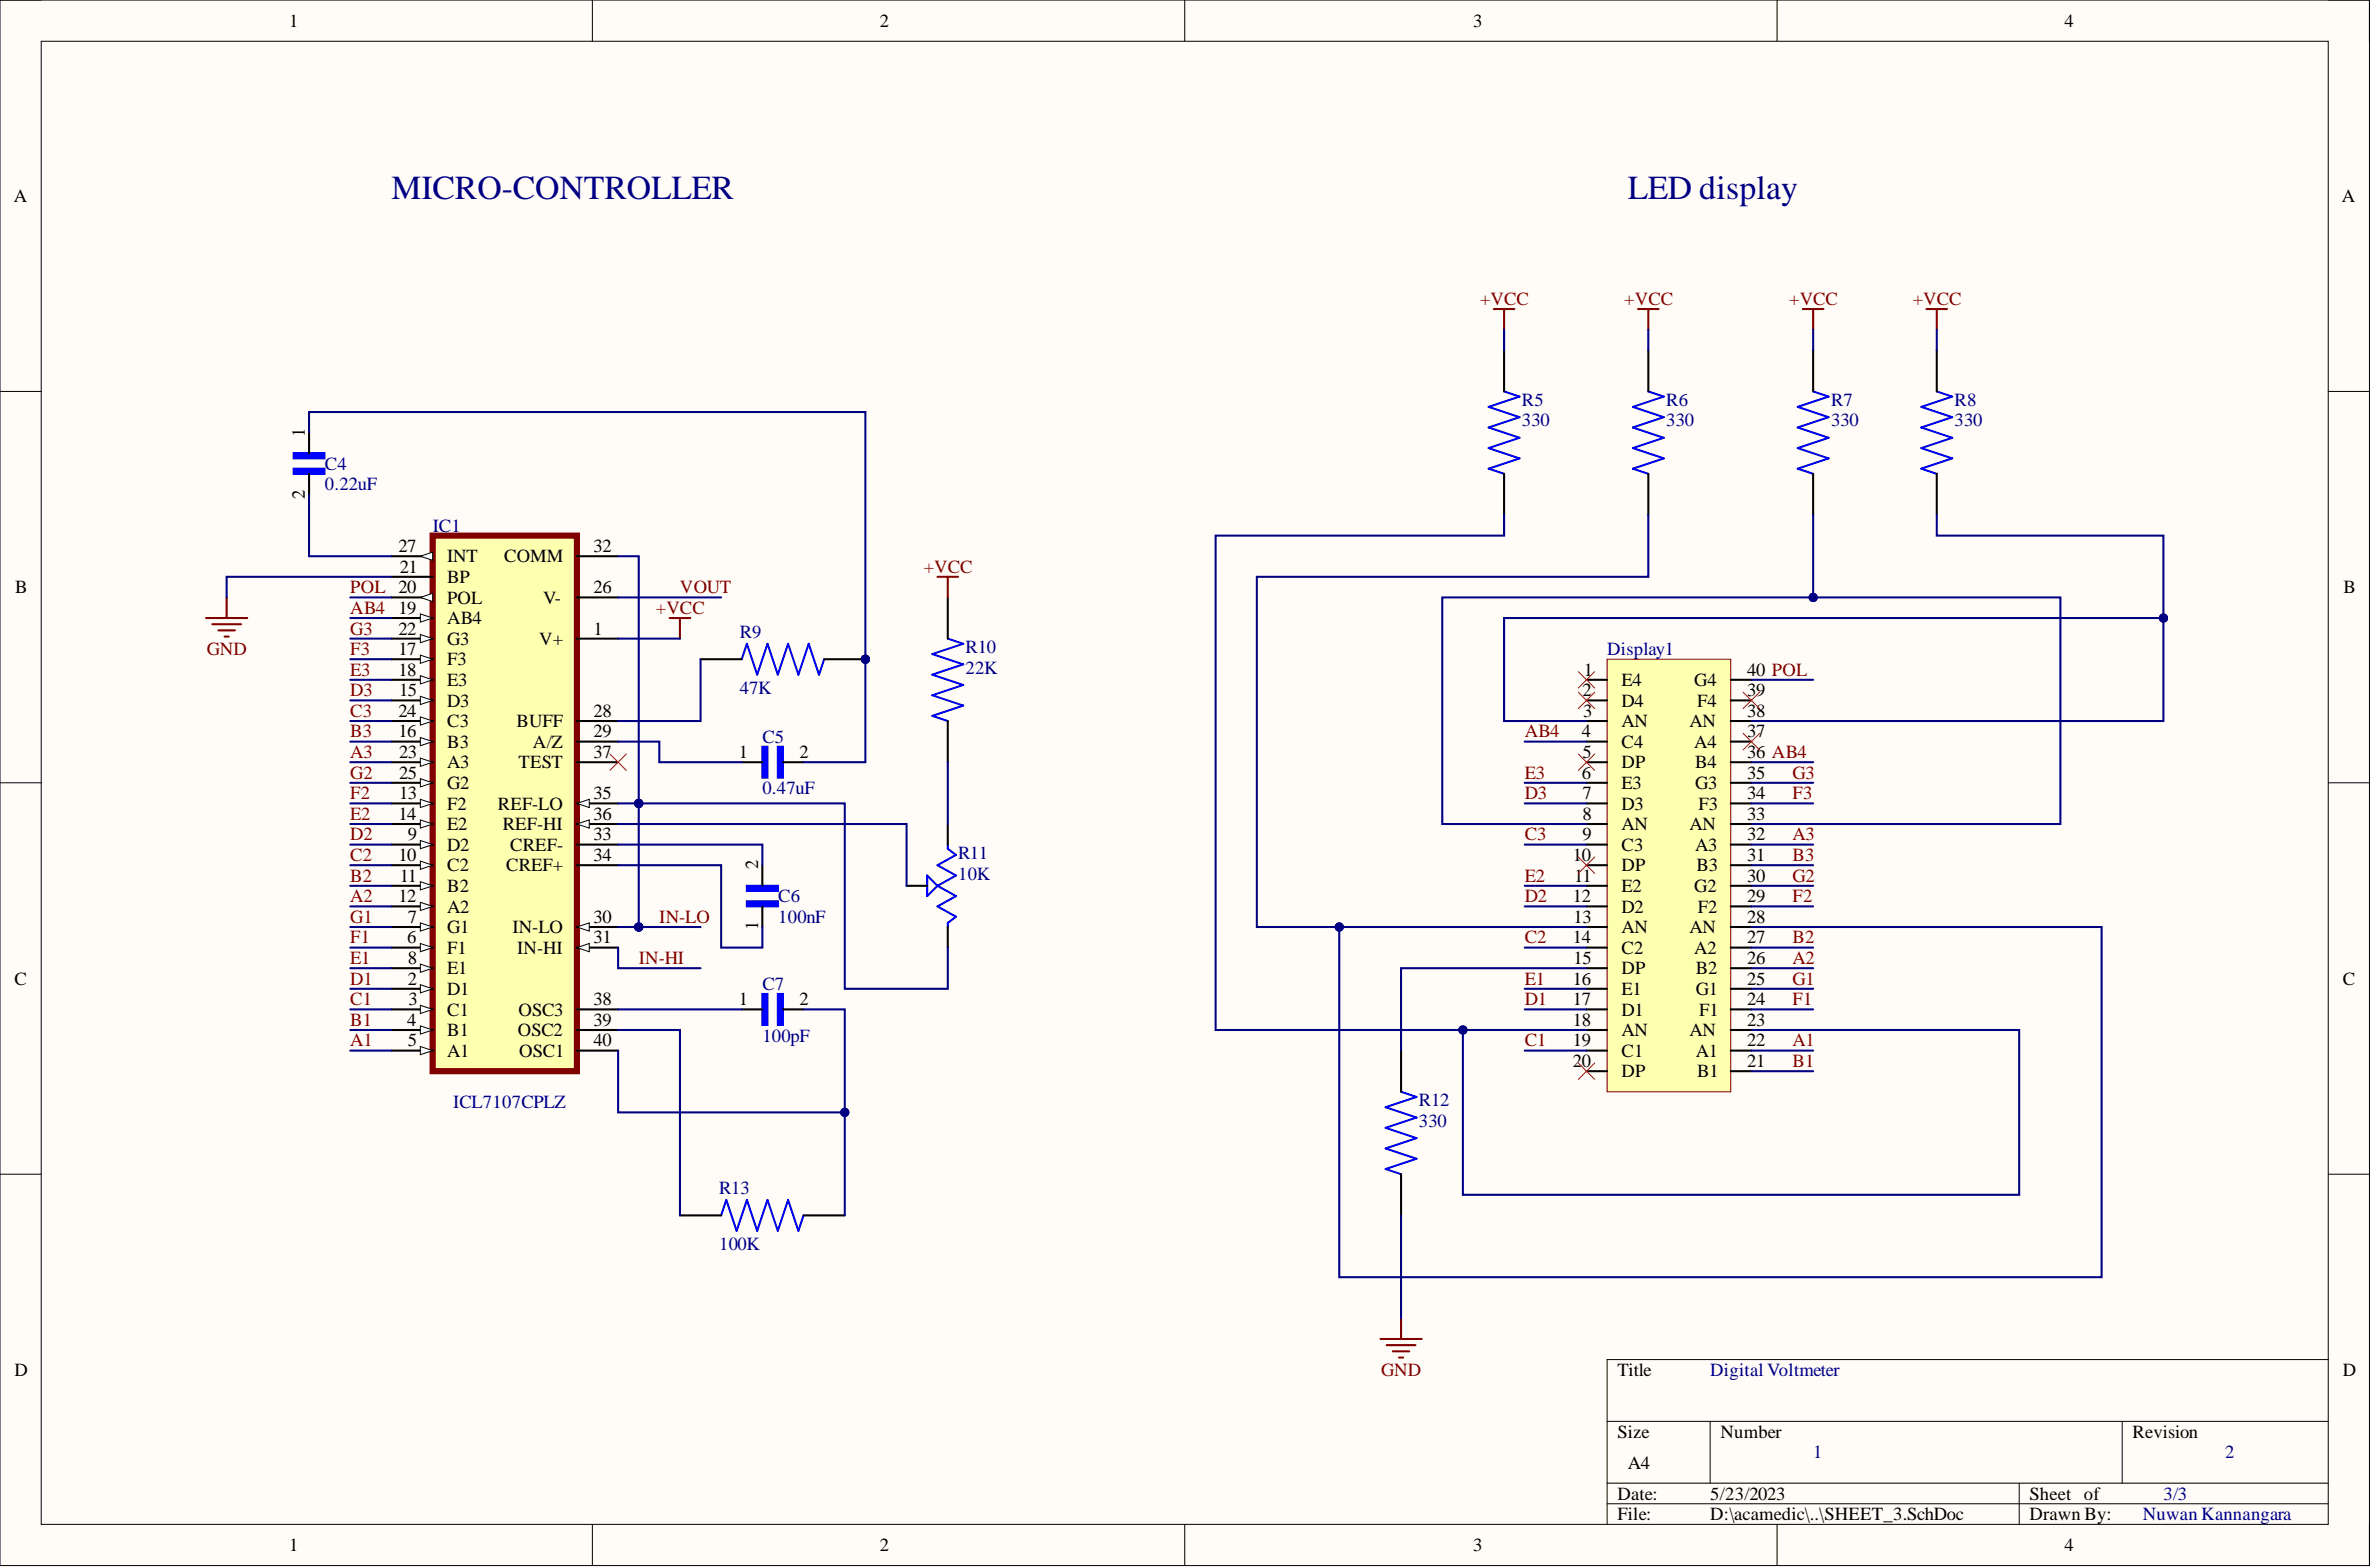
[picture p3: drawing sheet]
<svg xmlns="http://www.w3.org/2000/svg" width="292mm" height="193mm" viewBox="0 0 292 193" stroke-linecap="round" stroke-linejoin="round" font-family="sans-serif">
<defs><g id="words">
<g font-size="4.1" fill="#000080">
<text x="48.2" y="24.4">MICRO-CONTROLLER</text>
<text x="200.5" y="24.4">LED display</text>
</g>
<g font-size="2.3">
<text x="35.6" y="3.3">1</text>
<text x="108.4" y="3.3">2</text>
<text x="181.5" y="3.3">3</text>
<text x="254.3" y="3.3">4</text>
<text x="1.7" y="24.9">A</text>
<text x="288.5" y="24.9">A</text>
<text x="37.6" y="53.8" transform="rotate(-90 37.6 53.8)">1</text>
<text x="37.6" y="61.4" transform="rotate(-90 37.6 61.4)">2</text>
<text x="49.1" y="68">27</text>
<text x="49.2" y="70.5">21</text>
<text x="55.1" y="71.8">BP</text>
<text x="55.1" y="69.3">INT</text>
<text x="62.1" y="69.3">COMM</text>
<text x="73.1" y="68">32</text>
<text x="1.9" y="73.1">B</text>
<text x="49.1" y="75.6">19</text>
<text x="55.1" y="76.9">AB4</text>
<text x="55.1" y="74.3">POL</text>
<text x="66.9" y="74.3">V-</text>
<text x="73.1" y="73.1">26</text>
<text x="288.7" y="73.1">B</text>
<text x="49.1" y="83.2">18</text>
<text x="49.1" y="80.7">17</text>
<text x="49.1" y="78.1">22</text>
<text x="55.1" y="81.9">F3</text>
<text x="55.1" y="79.4">G3</text>
<text x="66.4" y="79.4">V+</text>
<text x="73.1" y="78.1">1</text>
<text x="195.1" y="83.2">1</text>
<text x="215.3" y="83.2">40 POL</text>
<text x="49.1" y="88.3">24</text>
<text x="49.2" y="85.7">15</text>
<text x="55.1" y="89.6">C3</text>
<text x="55.1" y="87">D3</text>
<text x="55.1" y="84.5">E3</text>
<text x="63.6" y="89.6">BUFF</text>
<text x="73.1" y="88.3">28</text>
<text x="194.9" y="85.7">2</text>
<text x="195" y="88.3">3</text>
<text x="199.8" y="84.5">E4</text>
<text x="199.8" y="87">D4</text>
<text x="199.8" y="89.6">AN</text>
<text x="208.1" y="89.6">AN</text>
<text x="208.7" y="84.5">G4</text>
<text x="209.1" y="87">F4</text>
<text x="215.3" y="85.7">39</text>
<text x="215.3" y="88.3">38</text>
<text x="49.1" y="90.8">16</text>
<text x="49.2" y="95.9">25</text>
<text x="49.2" y="93.4">23</text>
<text x="55.1" y="94.6">A3</text>
<text x="55.1" y="92.1">B3</text>
<text x="63.9" y="94.6">TEST</text>
<text x="65.7" y="92.1">A/Z</text>
<text x="73.1" y="93.4">37</text>
<text x="73.1" y="90.8">29</text>
<text x="91" y="93.4">1</text>
<text x="98.5" y="93.4">2</text>
<text x="194.9" y="90.8">4</text>
<text x="194.9" y="95.9">6</text>
<text x="194.9" y="93.4">5</text>
<text x="199.8" y="92.1">C4</text>
<text x="199.8" y="94.6">DP</text>
<text x="208.7" y="92.1">A4</text>
<text x="208.8" y="94.6">B4</text>
<text x="215.3" y="95.9">35</text>
<text x="215.3" y="93.4">36 AB4</text>
<text x="215.3" y="90.8">37</text>
<text x="49.1" y="101">14</text>
<text x="49.2" y="98.4">13</text>
<text x="55.1" y="99.7">F2</text>
<text x="55.1" y="97.2">G2</text>
<text x="61.3" y="99.7">REF-LO</text>
<text x="73.1" y="101">36</text>
<text x="73.1" y="98.4">35</text>
<text x="194.9" y="98.4">7</text>
<text x="194.9" y="101">8</text>
<text x="199.8" y="97.2">E3</text>
<text x="199.8" y="99.7">D3</text>
<text x="208.8" y="97.2">G3</text>
<text x="209.2" y="99.7">F3</text>
<text x="215.3" y="101">33</text>
<text x="215.3" y="98.4">34</text>
<text x="49.1" y="106">10</text>
<text x="50.3" y="103.5">9</text>
<text x="55.1" y="107.3">C2</text>
<text x="55.1" y="104.8">D2</text>
<text x="55.1" y="102.2">E2</text>
<text x="61.9" y="102.2">REF-HI</text>
<text x="62.4" y="107.3">CREF+</text>
<text x="62.9" y="104.8">CREF-</text>
<text x="73.1" y="106">34</text>
<text x="73.1" y="103.5">33</text>
<text x="93.4" y="107.1" transform="rotate(-90 93.4 107.1)">2</text>
<text x="193.8" y="106">10</text>
<text x="194.9" y="103.5">9</text>
<text x="199.8" y="102.2">AN</text>
<text x="199.8" y="104.8">C3</text>
<text x="199.8" y="107.3">DP</text>
<text x="208.1" y="102.2">AN</text>
<text x="208.8" y="104.8">A3</text>
<text x="209" y="107.3">B3</text>
<text x="215.3" y="106">31</text>
<text x="215.3" y="103.5">32</text>
<text x="49.1" y="111.1">12</text>
<text x="49.2" y="108.6">11</text>
<text x="50.3" y="113.6">7</text>
<text x="55.1" y="112.4">A2</text>
<text x="55.1" y="109.8">B2</text>
<text x="73.1" y="113.6">30</text>
<text x="193.8" y="111.1">12</text>
<text x="193.8" y="113.6">13</text>
<text x="193.9" y="108.6">11</text>
<text x="199.8" y="109.8">E2</text>
<text x="199.8" y="112.4">D2</text>
<text x="208.7" y="109.8">G2</text>
<text x="209.2" y="112.4">F2</text>
<text x="215.3" y="113.6">28</text>
<text x="215.3" y="111.1">29</text>
<text x="215.3" y="108.6">30</text>
<text x="50.2" y="116.2">6</text>
<text x="50.3" y="118.7">8</text>
<text x="55.1" y="120">E1</text>
<text x="55.1" y="117.5">F1</text>
<text x="55.1" y="114.9">G1</text>
<text x="63.1" y="114.9">IN-LO</text>
<text x="63.7" y="117.5">IN-HI</text>
<text x="73.1" y="116.2">31</text>
<text x="93.4" y="114.5" transform="rotate(-90 93.4 114.5)">1</text>
<text x="193.8" y="116.2">14</text>
<text x="193.8" y="118.7">15</text>
<text x="199.8" y="114.9">AN</text>
<text x="199.8" y="117.5">C2</text>
<text x="199.8" y="120">DP</text>
<text x="208.1" y="114.9">AN</text>
<text x="208.7" y="117.5">A2</text>
<text x="208.9" y="120">B2</text>
<text x="215.3" y="118.7">26</text>
<text x="215.3" y="116.2">27</text>
<text x="1.8" y="121.3">C</text>
<text x="50.3" y="121.3">2</text>
<text x="50.3" y="123.8">3</text>
<text x="55.1" y="125.1">C1</text>
<text x="55.1" y="122.5">D1</text>
<text x="63.9" y="125.1">OSC3</text>
<text x="73.1" y="123.8">38</text>
<text x="91" y="123.8">1</text>
<text x="98.5" y="123.8">2</text>
<text x="193.8" y="121.3">16</text>
<text x="193.8" y="123.8">17</text>
<text x="199.8" y="122.5">E1</text>
<text x="199.8" y="125.1">D1</text>
<text x="208.9" y="122.5">G1</text>
<text x="209.3" y="125.1">F1</text>
<text x="215.3" y="123.8">24</text>
<text x="215.3" y="121.3">25</text>
<text x="288.6" y="121.3">C</text>
<text x="50.2" y="126.3">4</text>
<text x="50.3" y="128.9">5</text>
<text x="55.1" y="130.1">A1</text>
<text x="55.1" y="127.6">B1</text>
<text x="63.8" y="127.6">OSC2</text>
<text x="64" y="130.1">OSC1</text>
<text x="73.1" y="128.9">40</text>
<text x="73.1" y="126.3">39</text>
<text x="193.8" y="126.3">18</text>
<text x="193.8" y="128.9">19</text>
<text x="193.8" y="131.4">20</text>
<text x="199.8" y="127.6">AN</text>
<text x="199.8" y="130.1">C1</text>
<text x="208.1" y="127.6">AN</text>
<text x="208.9" y="130.1">A1</text>
<text x="215.3" y="131.4">21</text>
<text x="215.3" y="128.9">22</text>
<text x="215.3" y="126.3">23</text>
<text x="199.8" y="132.7">DP</text>
<text x="209.1" y="132.7">B1</text>
<text x="1.8" y="169.5">D</text>
<text x="199.3" y="169.5">Title</text>
<text x="288.6" y="169.5">D</text>
<text x="199.3" y="177.1">Size</text>
<text x="212" y="177.1">Number</text>
<text x="262.7" y="177.1">Revision</text>
<text x="199.3" y="184.7">Date:</text>
<text x="200.5" y="180.9">A4</text>
<text x="210.7" y="184.7">5/23/2023</text>
<text x="250" y="184.7">Sheet of</text>
<text x="35.6" y="191">1</text>
<text x="108.4" y="191">2</text>
<text x="181.5" y="191">3</text>
<text x="199.3" y="187.2">File:</text>
<text x="210.7" y="187.2">D:\acamedic\..\SHEET_3.SchDoc</text>
<text x="250" y="187.2">Drawn By:</text>
<text x="254.3" y="191">4</text>
</g>
<g font-size="2.3" fill="#800000">
<text x="182.3" y="37.6">+VCC</text>
<text x="200.1" y="37.6">+VCC</text>
<text x="220.4" y="37.6">+VCC</text>
<text x="235.6" y="37.6">+VCC</text>
<text x="113.8" y="70.5">+VCC</text>
<text x="43.2" y="75.6">AB4</text>
<text x="43.2" y="73.1">POL 20</text>
<text x="80.8" y="75.6">+VCC</text>
<text x="83.8" y="73.1">VOUT</text>
<text x="25.5" y="80.7">GND</text>
<text x="43.2" y="83.2">E3</text>
<text x="43.2" y="80.7">F3</text>
<text x="43.2" y="78.1">G3</text>
<text x="43.2" y="88.3">C3</text>
<text x="43.2" y="85.7">D3</text>
<text x="43.2" y="95.9">G2</text>
<text x="43.2" y="93.4">A3</text>
<text x="43.2" y="90.8">B3</text>
<text x="187.8" y="90.8">AB4</text>
<text x="187.8" y="95.9">E3</text>
<text x="220.8" y="95.9">G3</text>
<text x="43.2" y="101">E2</text>
<text x="43.2" y="98.4">F2</text>
<text x="187.8" y="98.4">D3</text>
<text x="220.8" y="98.4">F3</text>
<text x="43.2" y="106">C2</text>
<text x="43.2" y="103.5">D2</text>
<text x="187.8" y="103.5">C3</text>
<text x="220.8" y="106">B3</text>
<text x="220.8" y="103.5">A3</text>
<text x="43.2" y="113.6">G1</text>
<text x="43.2" y="111.1">A2</text>
<text x="43.2" y="108.6">B2</text>
<text x="81.2" y="113.6">IN-LO</text>
<text x="187.8" y="108.6">E2</text>
<text x="187.8" y="111.1">D2</text>
<text x="220.8" y="111.1">F2</text>
<text x="220.8" y="108.6">G2</text>
<text x="43.2" y="118.7">E1</text>
<text x="43.2" y="116.2">F1</text>
<text x="78.7" y="118.7">IN-HI</text>
<text x="187.8" y="116.2">C2</text>
<text x="220.8" y="118.7">A2</text>
<text x="220.8" y="116.2">B2</text>
<text x="43.2" y="123.8">C1</text>
<text x="43.2" y="121.3">D1</text>
<text x="187.8" y="121.3">E1</text>
<text x="187.8" y="123.8">D1</text>
<text x="220.8" y="123.8">F1</text>
<text x="220.8" y="121.3">G1</text>
<text x="43.2" y="128.9">A1</text>
<text x="43.2" y="126.3">B1</text>
<text x="187.8" y="128.9">C1</text>
<text x="220.8" y="131.4">B1</text>
<text x="220.8" y="128.9">A1</text>
<text x="170.2" y="169.5">GND</text>
</g>
<g font-size="2.3" fill="#000080">
<text x="187.5" y="50">R5</text>
<text x="187.5" y="52.5">330</text>
<text x="205.3" y="50">R6</text>
<text x="205.3" y="52.5">330</text>
<text x="225.6" y="50">R7</text>
<text x="225.6" y="52.5">330</text>
<text x="240.8" y="50">R8</text>
<text x="240.8" y="52.5">330</text>
<text x="40" y="57.8">C4</text>
<text x="40" y="60.4">0.22uF</text>
<text x="53.3" y="65.5">IC1</text>
<text x="91.1" y="78.6">R9</text>
<text x="119" y="80.4">R10</text>
<text x="119" y="83">22K</text>
<text x="198" y="80.7">Display1</text>
<text x="91.1" y="85.4">47K</text>
<text x="93.9" y="91.5">C5</text>
<text x="93.9" y="97.8">0.47uF</text>
<text x="118" y="105.8">R11</text>
<text x="95.9" y="111.1">C6</text>
<text x="95.9" y="113.6">100nF</text>
<text x="118" y="108.3">10K</text>
<text x="93.9" y="121.9">C7</text>
<text x="93.9" y="128.3">100pF</text>
<text x="55.8" y="136.5">ICL7107CPLZ</text>
<text x="174.8" y="136.2">R12</text>
<text x="174.8" y="138.8">330</text>
<text x="88.6" y="147">R13</text>
<text x="88.6" y="153.9">100K</text>
<text x="210.7" y="169.5">Digital Voltmeter</text>
<text x="223.4" y="179.6">1</text>
<text x="274.1" y="179.6">2</text>
<text x="266.5" y="184.7">3/3</text>
<text x="264" y="187.2">Nuwan Kannangara</text>
</g>
</g></defs>
<path d="M0 0h291.9v192.8h-291.9z" fill-rule="evenodd" fill="#fffcf8"/>
<path d="M0 0h291.9v192.8h-291.9z" fill="none" stroke="#000" stroke-width=".12"/>
<path d="M5.1 5.1h281.7v182.6h-281.7z" fill-rule="evenodd" fill="#fffcf8"/>
<g fill="none" stroke="#000" stroke-width=".12">
<path d="M0 0h5.1M5.1 5.1h281.7v182.6h-281.7zM73 0v5.1M146 0v5.1M218.9 0v5.1M286.8 0h5.1v5.1M0 48.2h5.1M286.8 48.2h5.1M0 96.4h5.1M286.8 96.4h5.1M0 144.6h5.1M286.8 144.6h5.1"/>
<path d="M198 175h88.8M210.7 175v7.6M261.4 175v7.6M286.8 167.4h-88.8v20.3M73 187.7v5.1M146 187.7v5.1M198 182.6h88.8M198 185.2h88.8M218.9 187.7v5.1M248.8 182.6v5.1M291.9 187.7v5.1"/>
</g>
<path d="M198 81.2h15.2v53.3h-15.2z" fill-rule="evenodd" fill="#ffffb0"/>
<path d="M198 81.2h15.2v53.3h-15.2z" fill="none" stroke="#800000" stroke-width=".12"/>
<g fill="none" stroke="#000" stroke-width=".25">
<path d="M185.3 43.1v5.1M185.3 58.4v5M203.1 43.1v5.1M203.1 58.4v5M223.4 43.1v5.1M223.4 58.4v5M238.6 43.1v5.1M238.6 58.4v5M195.5 83.7h2.5M195.5 86.3h2.5M195.5 88.8h2.5M195.5 91.3h2.5"/>
<path d="M195.5 93.9h2.5M195.5 96.4h2.5M195.5 98.9h2.5M213.2 83.7h2.6M213.2 86.3h2.6M213.2 88.8h2.6M213.2 91.3h2.6M213.2 93.9h2.6M213.2 96.4h2.6M213.2 98.9h2.6M195.5 101.5h2.5M195.5 104h2.5"/>
<path d="M195.5 106.5h2.5M195.5 109.1h2.5M195.5 111.6h2.5M195.5 114.2h2.5M195.5 116.7h2.5M195.5 119.2h2.5M213.2 101.5h2.6M213.2 104h2.6M213.2 106.5h2.6M213.2 109.1h2.6M213.2 111.6h2.6M213.2 114.2h2.6"/>
<path d="M213.2 116.7h2.6M213.2 119.2h2.6M172.6 129.4v5.1M195.5 121.8h2.5M195.5 124.3h2.5M195.5 126.8h2.5M195.5 129.4h2.5M195.5 131.9h2.5M213.2 121.8h2.6M213.2 124.3h2.6M213.2 126.8h2.6M213.2 129.4h2.6"/>
<path d="M213.2 131.9h2.6M172.6 144.6v5.1"/>
</g>
<path d="M185.3 48.2l1.9 .6-3.8 1.3 3.8 1.3-3.8 1.2 3.8 1.3-3.8 1.3 3.8 1.2-3.8 1.3 1.9 .7M203.1 48.2l1.9 .6-3.8 1.3 3.8 1.3-3.8 1.2 3.8 1.3-3.8 1.3 3.8 1.2-3.8 1.3 1.9 .7M223.4 48.2l1.9 .6-3.8 1.3 3.8 1.3-3.8 1.2 3.8 1.3-3.8 1.3 3.8 1.2-3.8 1.3 1.9 .7M238.6 48.2l1.9 .6-3.8 1.3 3.8 1.3-3.8 1.2 3.8 1.3-3.8 1.3 3.8 1.2-3.8 1.3 1.9 .7M172.6 134.5l1.9 .6-3.8 1.3 3.8 1.2-3.8 1.3 3.8 1.3-3.8 1.2 3.8 1.3-3.8 1.3 1.9 .6" fill="none" stroke="#00f" stroke-width=".25"/>
<g fill="none" stroke="#800000" stroke-width=".25">
<path d="M184 38.1h2.6M185.3 38.1v2.5M201.8 38.1h2.5M203.1 38.1v2.5M222.1 38.1h2.5M223.4 38.1v2.5M237.3 38.1h2.6M238.6 38.1v2.5M170.1 164.9h5M170.8 165.7h3.6M171.6 166.4h2M172.4 167.2h.5"/>
<path d="M172.6 162.4v2.5"/>
</g>
<path d="M53.3 66h17.8v65.9h-17.8z" fill-rule="evenodd" fill="#ffffb0"/>
<path d="M53.3 66h17.8v65.9h-17.8z" fill="none" stroke="#800000" stroke-width=".76"/>
<path d="M71.1 116.7h5.1M71.1 129.4h5.1M71.1 126.8h5.1M71.1 124.3h5.1" fill="none" stroke="#000" stroke-width=".25"/>
<path d="M71.1 116.7l1.5-.5v1z" fill="#f8fcff"/>
<path d="M71.1 116.7l1.5-.5v1z" fill="none" stroke="#000" stroke-width=".12"/>
<path d="M71.1 114.2h5.1" fill="none" stroke="#000" stroke-width=".25"/>
<path d="M71.1 114.2l1.5-.6v1.1z" fill="#f8fcff"/>
<path d="M71.1 114.2l1.5-.6v1.1z" fill="none" stroke="#000" stroke-width=".12"/>
<path d="M71.1 106.5h5.1M71.1 104h5.1M71.1 101.5h5.1" fill="none" stroke="#000" stroke-width=".25"/>
<path d="M71.1 101.5l1.5-.5v1z" fill="#f8fcff"/>
<path d="M71.1 101.5l1.5-.5v1z" fill="none" stroke="#000" stroke-width=".12"/>
<path d="M71.1 98.9h5.1" fill="none" stroke="#000" stroke-width=".25"/>
<path d="M71.1 98.9l1.5-.5v1z" fill="#f8fcff"/>
<path d="M71.1 98.9l1.5-.5v1z" fill="none" stroke="#000" stroke-width=".12"/>
<path d="M71.1 78.6h5.1M71.1 73.6h5.1M71.1 68.5h5.1M71.1 93.9h5.1M71.1 91.3h5.1M71.1 88.8h5.1M48.2 129.4h5.1" fill="none" stroke="#000" stroke-width=".25"/>
<path d="M51.8 128.9l1.5 .5-1.5 .5z" fill="#f8fcff"/>
<path d="M51.8 128.9l1.5 .5-1.5 .5z" fill="none" stroke="#000" stroke-width=".12"/>
<path d="M48.2 126.8h5.1" fill="none" stroke="#000" stroke-width=".25"/>
<path d="M51.8 126.3l1.5 .5-1.5 .5z" fill="#f8fcff"/>
<path d="M51.8 126.3l1.5 .5-1.5 .5z" fill="none" stroke="#000" stroke-width=".12"/>
<path d="M48.2 124.3h5.1" fill="none" stroke="#000" stroke-width=".25"/>
<path d="M51.8 123.8l1.5 .5-1.5 .5z" fill="#f8fcff"/>
<path d="M51.8 123.8l1.5 .5-1.5 .5z" fill="none" stroke="#000" stroke-width=".12"/>
<path d="M48.2 121.8h5.1" fill="none" stroke="#000" stroke-width=".25"/>
<path d="M51.8 121.3l1.5 .5-1.5 .5z" fill="#f8fcff"/>
<path d="M51.8 121.3l1.5 .5-1.5 .5z" fill="none" stroke="#000" stroke-width=".12"/>
<path d="M48.2 119.2h5.1" fill="none" stroke="#000" stroke-width=".25"/>
<path d="M51.8 118.7l1.5 .5-1.5 .5z" fill="#f8fcff"/>
<path d="M51.8 118.7l1.5 .5-1.5 .5z" fill="none" stroke="#000" stroke-width=".12"/>
<path d="M48.2 116.7h5.1" fill="none" stroke="#000" stroke-width=".25"/>
<path d="M51.8 116.2l1.5 .5-1.5 .5z" fill="#f8fcff"/>
<path d="M51.8 116.2l1.5 .5-1.5 .5z" fill="none" stroke="#000" stroke-width=".12"/>
<path d="M48.2 114.2h5.1" fill="none" stroke="#000" stroke-width=".25"/>
<path d="M51.8 113.6l1.5 .6-1.5 .5z" fill="#f8fcff"/>
<path d="M51.8 113.6l1.5 .6-1.5 .5z" fill="none" stroke="#000" stroke-width=".12"/>
<path d="M48.2 111.6h5.1" fill="none" stroke="#000" stroke-width=".25"/>
<path d="M51.8 111.1l1.5 .5-1.5 .5z" fill="#f8fcff"/>
<path d="M51.8 111.1l1.5 .5-1.5 .5z" fill="none" stroke="#000" stroke-width=".12"/>
<path d="M48.2 109.1h5.1" fill="none" stroke="#000" stroke-width=".25"/>
<path d="M51.8 108.6l1.5 .5-1.5 .5z" fill="#f8fcff"/>
<path d="M51.8 108.6l1.5 .5-1.5 .5z" fill="none" stroke="#000" stroke-width=".12"/>
<path d="M48.2 106.5h5.1" fill="none" stroke="#000" stroke-width=".25"/>
<path d="M51.8 106l1.5 .5-1.5 .6z" fill="#f8fcff"/>
<path d="M51.8 106l1.5 .5-1.5 .6z" fill="none" stroke="#000" stroke-width=".12"/>
<path d="M48.2 104h5.1" fill="none" stroke="#000" stroke-width=".25"/>
<path d="M51.8 103.5l1.5 .5-1.5 .5z" fill="#f8fcff"/>
<path d="M51.8 103.5l1.5 .5-1.5 .5z" fill="none" stroke="#000" stroke-width=".12"/>
<path d="M48.2 101.5h5.1" fill="none" stroke="#000" stroke-width=".25"/>
<path d="M51.8 101l1.5 .5-1.5 .5z" fill="#f8fcff"/>
<path d="M51.8 101l1.5 .5-1.5 .5z" fill="none" stroke="#000" stroke-width=".12"/>
<path d="M48.2 98.9h5.1" fill="none" stroke="#000" stroke-width=".25"/>
<path d="M51.8 98.4l1.5 .5-1.5 .5z" fill="#f8fcff"/>
<path d="M51.8 98.4l1.5 .5-1.5 .5z" fill="none" stroke="#000" stroke-width=".12"/>
<path d="M48.2 96.4h5.1" fill="none" stroke="#000" stroke-width=".25"/>
<path d="M51.8 95.9l1.5 .5-1.5 .5z" fill="#f8fcff"/>
<path d="M51.8 95.9l1.5 .5-1.5 .5z" fill="none" stroke="#000" stroke-width=".12"/>
<path d="M48.2 93.9h5.1" fill="none" stroke="#000" stroke-width=".25"/>
<path d="M51.8 93.4l1.5 .5-1.5 .5z" fill="#f8fcff"/>
<path d="M51.8 93.4l1.5 .5-1.5 .5z" fill="none" stroke="#000" stroke-width=".12"/>
<path d="M48.2 91.3h5.1" fill="none" stroke="#000" stroke-width=".25"/>
<path d="M51.8 90.8l1.5 .5-1.5 .5z" fill="#f8fcff"/>
<path d="M51.8 90.8l1.5 .5-1.5 .5z" fill="none" stroke="#000" stroke-width=".12"/>
<path d="M48.2 88.8h5.1" fill="none" stroke="#000" stroke-width=".25"/>
<path d="M51.8 88.3l1.5 .5-1.5 .5z" fill="#f8fcff"/>
<path d="M51.8 88.3l1.5 .5-1.5 .5z" fill="none" stroke="#000" stroke-width=".12"/>
<path d="M48.2 86.3h5.1" fill="none" stroke="#000" stroke-width=".25"/>
<path d="M51.8 85.7l1.5 .6-1.5 .5z" fill="#f8fcff"/>
<path d="M51.8 85.7l1.5 .6-1.5 .5z" fill="none" stroke="#000" stroke-width=".12"/>
<path d="M48.2 83.7h5.1" fill="none" stroke="#000" stroke-width=".25"/>
<path d="M51.8 83.2l1.5 .5-1.5 .5z" fill="#f8fcff"/>
<path d="M51.8 83.2l1.5 .5-1.5 .5z" fill="none" stroke="#000" stroke-width=".12"/>
<path d="M48.2 81.2h5.1" fill="none" stroke="#000" stroke-width=".25"/>
<path d="M51.8 80.7l1.5 .5-1.5 .5z" fill="#f8fcff"/>
<path d="M51.8 80.7l1.5 .5-1.5 .5z" fill="none" stroke="#000" stroke-width=".12"/>
<path d="M48.2 78.6h5.1" fill="none" stroke="#000" stroke-width=".25"/>
<path d="M51.8 78.1l1.5 .5-1.5 .6z" fill="#f8fcff"/>
<path d="M51.8 78.1l1.5 .5-1.5 .6z" fill="none" stroke="#000" stroke-width=".12"/>
<path d="M48.2 76.1h5.1" fill="none" stroke="#000" stroke-width=".25"/>
<path d="M51.8 75.6l1.5 .5-1.5 .5z" fill="#f8fcff"/>
<path d="M51.8 75.6l1.5 .5-1.5 .5z" fill="none" stroke="#000" stroke-width=".12"/>
<path d="M48.2 73.6h5.1" fill="none" stroke="#000" stroke-width=".25"/>
<path d="M51.8 73.6l1.5-.5v1z" fill="#f8fcff"/>
<path d="M51.8 73.6l1.5-.5v1z" fill="none" stroke="#000" stroke-width=".12"/>
<path d="M48.2 71h5.1M48.2 68.5h5.1" fill="none" stroke="#000" stroke-width=".25"/>
<path d="M51.8 68.5l1.5-.5v1z" fill="#f8fcff"/>
<path d="M51.8 68.5l1.5-.5v1z" fill="none" stroke="#000" stroke-width=".12"/>
<path d="M82.5 76.1h2.5M83.8 76.1v2.5" fill="none" stroke="#800000" stroke-width=".25"/>
<path d="M114.2 107.8l1.3 1.3-1.3 1.3zM115.5 109.1l2.3 1.3-2.3 1.2 2.3 1.3-1 .7v.6M116.8 104v.5l1 .8-2.3 1.2 2.3 1.3-2.3 1.3" fill="none" stroke="#00f" stroke-width=".25"/>
<path d="M111.7 109.1h2.5M116.8 101.5v2.5M116.8 114.2v2.5" fill="none" stroke="#000" stroke-width=".25"/>
<path d="M93.9 92h.7v3.8h-.7z" fill-rule="evenodd" fill="#00f"/>
<path d="M93.9 92h.7v3.8h-.7z" fill="none" stroke="#00f" stroke-width=".25"/>
<path d="M95.8 92h.7v3.8h-.7z" fill-rule="evenodd" fill="#00f"/>
<path d="M95.8 92h.7v3.8h-.7z" fill="none" stroke="#00f" stroke-width=".25"/>
<path d="M91.4 93.9h2.5M96.5 93.9h2.5" fill="none" stroke="#000" stroke-width=".25"/>
<path d="M93.9 122.4h.7v3.8h-.7z" fill-rule="evenodd" fill="#00f"/>
<path d="M93.9 122.4h.7v3.8h-.7z" fill="none" stroke="#00f" stroke-width=".25"/>
<path d="M95.8 122.4h.7v3.8h-.7z" fill-rule="evenodd" fill="#00f"/>
<path d="M95.8 122.4h.7v3.8h-.7z" fill="none" stroke="#00f" stroke-width=".25"/>
<path d="M91.4 124.3h2.5M96.5 124.3h2.5" fill="none" stroke="#000" stroke-width=".25"/>
<path d="M36.2 55.8h3.8v.6h-3.8z" fill-rule="evenodd" fill="#00f"/>
<path d="M36.2 55.8h3.8v.6h-3.8z" fill="none" stroke="#00f" stroke-width=".25"/>
<path d="M36.2 57.7h3.8v.7h-3.8z" fill-rule="evenodd" fill="#00f"/>
<path d="M36.2 57.7h3.8v.7h-3.8zM116.8 78.6l1.9 .7-3.8 1.2 3.8 1.3-3.8 1.3 3.8 1.3-3.8 1.2 3.8 1.3-3.8 1.3 1.9 .6M88.8 149.7l.7-1.9 1.2 3.8 1.3-3.8 1.3 3.8 1.3-3.8 1.2 3.8 1.3-3.8 1.3 3.8 .6-1.9" fill="none" stroke="#00f" stroke-width=".25"/>
<path d="M38.1 53.3v2.5M38.1 58.4v2.5M116.8 73.6v5M116.8 88.8v5.1M83.8 149.7h5M99 149.7h5.1" fill="none" stroke="#000" stroke-width=".25"/>
<path d="M115.5 71h2.5M116.8 71v2.6" fill="none" stroke="#800000" stroke-width=".25"/>
<path d="M92 111h3.8v.6h-3.8z" fill-rule="evenodd" fill="#00f"/>
<path d="M92 111h3.8v.6h-3.8z" fill="none" stroke="#00f" stroke-width=".25"/>
<path d="M92 109.1h3.8v.6h-3.8z" fill-rule="evenodd" fill="#00f"/>
<path d="M92 109.1h3.8v.6h-3.8z" fill="none" stroke="#00f" stroke-width=".25"/>
<path d="M93.9 106.5v2.6M93.9 111.6v2.6" fill="none" stroke="#000" stroke-width=".25"/>
<circle cx="106.6" cy="81.2" r=".51" fill="#000080"/>
<circle cx="106.6" cy="81.2" r=".51" fill="none" stroke="#000080" stroke-width=".12"/>
<path d="M91.4 81.2l.6-1.9 1.3 3.8 1.3-3.8 1.2 3.8 1.3-3.8 1.3 3.8 1.2-3.8 1.3 3.8 .6-1.9" fill="none" stroke="#00f" stroke-width=".25"/>
<path d="M86.3 81.2h5.1M101.5 81.2h5.1" fill="none" stroke="#000" stroke-width=".25"/>
<circle cx="106.6" cy="81.2" r=".51" fill="#000080"/>
<circle cx="106.6" cy="81.2" r=".51" fill="none" stroke="#000080" stroke-width=".12"/>
<path d="M25.4 76.1h5.1M26.1 76.9h3.6M26.9 77.6h2M27.7 78.4h.5M27.9 73.6v2.5" fill="none" stroke="#800000" stroke-width=".25"/>
<g fill="none" stroke="#f00" stroke-width=".12">
<path d="M75.1 92.8l2.1 2.1M77.2 92.8l-2.1 2.1M194.4 82.7l2.1 2M194.4 85.2l2.1 2.1M194.4 92.8l2.1 2.1M196.5 82.7l-2.1 2M196.5 85.2l-2.1 2.1M196.5 92.8l-2.1 2.1M214.7 90.3l2.1 2M214.7 85.2l2.1 2.1M216.8 85.2l-2.1 2.1M216.8 90.3l-2.1 2"/>
<path d="M194.4 105.5l2.1 2.1M196.5 105.5l-2.1 2.1M194.4 130.9l2.1 2M196.5 130.9l-2.1 2"/>
</g>
<path d="M185.3 40.6v2.5M203.1 40.6v2.5M223.4 40.6v2.5M238.6 40.6v2.5M223.4 63.4v10.2h30.4v27.9h-38M195.5 119.2h-22.9v10.2M172.6 149.7v12.7" fill="none" stroke="#000080" stroke-width=".25"/>
<circle cx="223.4" cy="73.6" r=".51" fill="#000080"/>
<circle cx="223.4" cy="73.6" r=".51" fill="none" stroke="#000080" stroke-width=".12"/>
<path d="M180.2 126.8v20.3h68.6v-20.3h-33" fill="none" stroke="#000080" stroke-width=".25"/>
<circle cx="180.2" cy="126.8" r=".51" fill="#000080"/>
<circle cx="180.2" cy="126.8" r=".51" fill="none" stroke="#000080" stroke-width=".12"/>
<path d="M165 114.2v43.1h93.9v-43.1h-43.1" fill="none" stroke="#000080" stroke-width=".25"/>
<circle cx="165" cy="114.2" r=".51" fill="#000080"/>
<circle cx="165" cy="114.2" r=".51" fill="none" stroke="#000080" stroke-width=".12"/>
<path d="M266.5 76.1h-81.2v12.7h10.2" fill="none" stroke="#000080" stroke-width=".25"/>
<circle cx="266.5" cy="76.1" r=".51" fill="#000080"/>
<circle cx="266.5" cy="76.1" r=".51" fill="none" stroke="#000080" stroke-width=".12"/>
<path d="M223.4 73.6h-45.7v27.9h17.8" fill="none" stroke="#000080" stroke-width=".25"/>
<circle cx="223.4" cy="73.6" r=".51" fill="#000080"/>
<circle cx="223.4" cy="73.6" r=".51" fill="none" stroke="#000080" stroke-width=".12"/>
<g fill="none" stroke="#000080" stroke-width=".25">
<path d="M203.1 63.4v7.6h-48.3v43.2h40.7M187.8 96.4h7.7M187.8 91.3h7.7M187.8 98.9h7.7M215.8 96.4h7.6M215.8 83.7h7.6M215.8 93.9h7.6M215.8 98.9h7.6M187.8 111.6h7.7M187.8 109.1h7.7M187.8 104h7.7M187.8 116.7h7.7"/>
<path d="M215.8 119.2h7.6M215.8 111.6h7.6M215.8 109.1h7.6M215.8 104h7.6M215.8 116.7h7.6M215.8 106.5h7.6M187.8 129.4h7.7M187.8 124.3h7.7M187.8 121.8h7.7M215.8 131.9h7.6M215.8 129.4h7.6M215.8 124.3h7.6"/>
<path d="M215.8 121.8h7.6"/>
</g>
<circle cx="165" cy="114.2" r=".51" fill="#000080"/>
<circle cx="165" cy="114.2" r=".51" fill="none" stroke="#000080" stroke-width=".12"/>
<path d="M185.3 63.4v2.6h-35.5v60.8h45.7" fill="none" stroke="#000080" stroke-width=".25"/>
<circle cx="180.2" cy="126.8" r=".51" fill="#000080"/>
<circle cx="180.2" cy="126.8" r=".51" fill="none" stroke="#000080" stroke-width=".12"/>
<path d="M238.6 63.4v2.6h27.9v22.8h-50.7" fill="none" stroke="#000080" stroke-width=".25"/>
<circle cx="266.5" cy="76.1" r=".51" fill="#000080"/>
<circle cx="266.5" cy="76.1" r=".51" fill="none" stroke="#000080" stroke-width=".12"/>
<path d="M76.2 98.9h2.5" fill="none" stroke="#000080" stroke-width=".25"/>
<circle cx="78.7" cy="98.9" r=".51" fill="#000080"/>
<circle cx="78.7" cy="98.9" r=".51" fill="none" stroke="#000080" stroke-width=".12"/>
<g fill="none" stroke="#000080" stroke-width=".25">
<path d="M38.1 53.3v-2.6h68.5v43.2h-7.6M38.1 60.9v7.6h10.1M43.2 73.6h5M43.2 78.6h5M43.2 76.1h5M76.2 73.6h12.6M43.2 98.9h5M43.2 96.4h5M43.2 93.9h5M43.2 91.3h5M43.2 88.8h5M43.2 86.3h5"/>
<path d="M43.2 83.7h5M43.2 81.2h5M76.2 91.3h5v2.6h10.2M43.2 119.2h5M43.2 114.2h5M43.2 111.6h5M43.2 109.1h5M43.2 106.5h5M43.2 104h5M43.2 101.5h5M43.2 116.7h5M76.2 101.5h35.5v7.6"/>
<path d="M43.2 124.3h5M43.2 129.4h5M43.2 126.8h5M43.2 121.8h5M76.2 126.8h7.6v22.9M76.2 124.3h15.2"/>
</g>
<circle cx="106.6" cy="81.2" r=".51" fill="#000080"/>
<circle cx="106.6" cy="81.2" r=".51" fill="none" stroke="#000080" stroke-width=".12"/>
<path d="M76.2 129.4v7.6h27.9" fill="none" stroke="#000080" stroke-width=".25"/>
<circle cx="104.1" cy="137" r=".51" fill="#000080"/>
<circle cx="104.1" cy="137" r=".51" fill="none" stroke="#000080" stroke-width=".12"/>
<path d="M78.7 98.9h25.4v22.9h12.7v-5.1" fill="none" stroke="#000080" stroke-width=".25"/>
<circle cx="78.7" cy="98.9" r=".51" fill="#000080"/>
<circle cx="78.7" cy="98.9" r=".51" fill="none" stroke="#000080" stroke-width=".12"/>
<path d="M76.2 68.5h2.5v45.7M86.3 81.2v7.6h-10.1M116.8 93.9v7.6M76.2 106.5h12.6v10.2h5.1v-2.5M76.2 104h17.7v2.5" fill="none" stroke="#000080" stroke-width=".25"/>
<circle cx="78.7" cy="98.9" r=".51" fill="#000080"/>
<circle cx="78.7" cy="98.9" r=".51" fill="none" stroke="#000080" stroke-width=".12"/>
<circle cx="78.7" cy="114.2" r=".51" fill="#000080"/>
<circle cx="78.7" cy="114.2" r=".51" fill="none" stroke="#000080" stroke-width=".12"/>
<path d="M76.2 78.6h7.6M76.2 116.7v2.5h10.1M78.7 114.2h7.6" fill="none" stroke="#000080" stroke-width=".25"/>
<circle cx="78.7" cy="114.2" r=".51" fill="#000080"/>
<circle cx="78.7" cy="114.2" r=".51" fill="none" stroke="#000080" stroke-width=".12"/>
<path d="M76.2 114.2h2.5" fill="none" stroke="#000080" stroke-width=".25"/>
<circle cx="78.7" cy="114.2" r=".51" fill="#000080"/>
<circle cx="78.7" cy="114.2" r=".51" fill="none" stroke="#000080" stroke-width=".12"/>
<path d="M48.2 71h-20.3v2.6M99 124.3h5.1v25.4" fill="none" stroke="#000080" stroke-width=".25"/>
<circle cx="104.1" cy="137" r=".51" fill="#000080"/>
<circle cx="104.1" cy="137" r=".51" fill="none" stroke="#000080" stroke-width=".12"/>
<use href="#words"/>
</svg>
